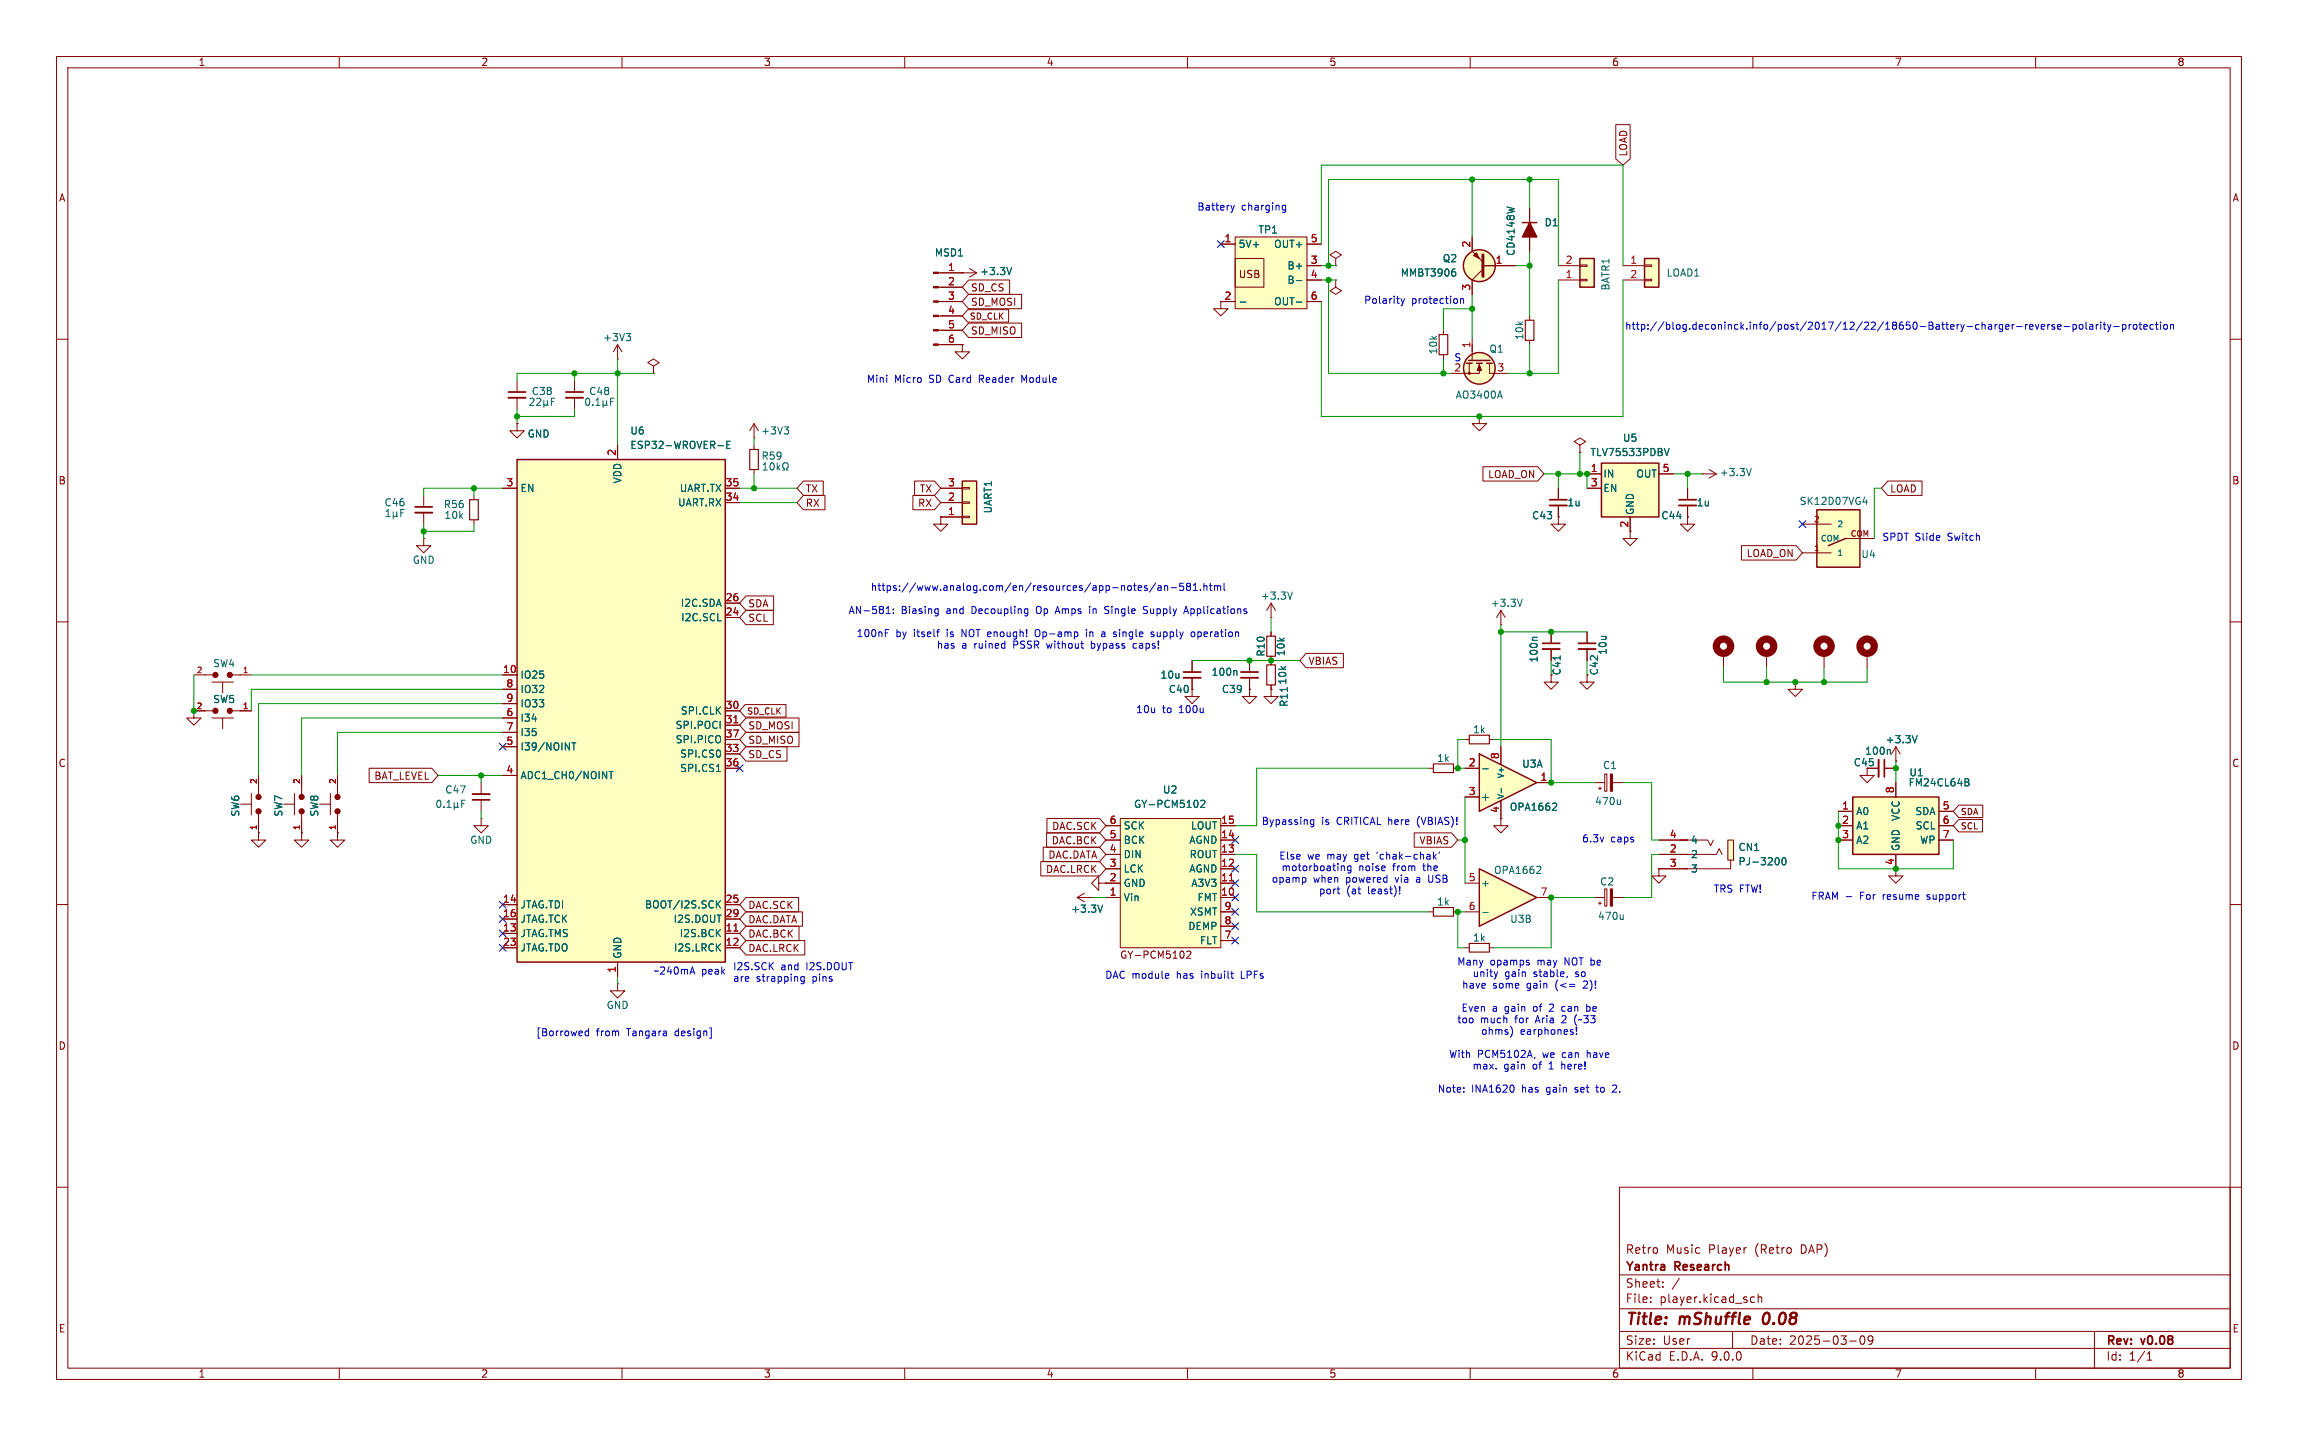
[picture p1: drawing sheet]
<svg xmlns="http://www.w3.org/2000/svg" width="406mm" height="254mm" viewBox="0 0 406 254" stroke-linecap="round" stroke-linejoin="round" font-family="sans-serif">
<defs><g id="words">
<g font-size="2.8" fill="#840000">
<text x="287.4" y="234.9">Title:</text>
<text x="297.1" y="234.9">mShuffle</text>
<text x="312.6" y="234.9">0.08</text>
</g>
<g font-size="2.1" fill="#840000">
<text x="287.4" y="222">Retro</text>
<text x="294.6" y="222">Music</text>
<text x="302.2" y="222">Player</text>
<text x="310.5" y="222">(Retro</text>
<text x="318.7" y="222">DAP)</text>
<text x="287.4" y="228">Sheet:</text>
<text x="287.4" y="225.2">Yantra</text>
<text x="296.3" y="225.2">Research</text>
<text x="287.4" y="230.7">File:</text>
<text x="293.5" y="230.7">player.kicad_sch</text>
<text x="287.4" y="238.1">Size:</text>
<text x="294.1" y="238.1">User</text>
<text x="309.4" y="238.1">Date:</text>
<text x="316.4" y="238.1">2025-03-09</text>
<text x="372.4" y="238.3">Rev:</text>
<text x="378.8" y="238.3">v0.08</text>
<text x="287.4" y="240.9">KiCad</text>
<text x="295.1" y="240.9">E.D.A.</text>
<text x="302.7" y="240.9">9.0.0</text>
<text x="372.4" y="240.9">Id:</text>
<text x="376.5" y="240.9">1/1</text>
</g>
<g font-size="1.8" fill="#840000">
<text x="35" y="11.9">1</text>
<text x="85" y="11.9">2</text>
<text x="135" y="11.9">3</text>
<text x="185" y="11.9">4</text>
<text x="235" y="11.9">5</text>
<text x="285" y="11.9">6</text>
<text x="335" y="11.9">7</text>
<text x="385" y="11.9">8</text>
<text x="288" y="27.8" transform="rotate(-90 288 27.8)">LOAD</text>
<text x="10.3" y="35.9">A</text>
<text x="394.7" y="35.9">A</text>
<text x="171.6" y="51.8">SD_CS</text>
<text x="216.5" y="53.1">2</text>
<text x="219" y="49.4">USB</text>
<text x="171.6" y="59.4">SD_MISO</text>
<text x="171.6" y="54.3">SD_MOSI</text>
<text x="10.3" y="85.9">B</text>
<text x="142.4" y="87.3">TX</text>
<text x="142.4" y="89.9">RX</text>
<text x="162.3" y="89.9">RX</text>
<text x="162.6" y="87.3">TX</text>
<text x="263.1" y="84.8">LOAD_ON</text>
<text x="334.2" y="87.3">LOAD</text>
<text x="394.7" y="85.9">B</text>
<text x="308.8" y="98.7">LOAD_ON</text>
<text x="132.2" y="107.6">SDA</text>
<text x="132.2" y="110.2">SCL</text>
<text x="231.3" y="117.8">VBIAS</text>
<text x="276.2" y="119.5" transform="rotate(-90 276.2 119.5)">C41</text>
<text x="132.2" y="131.8">SD_MISO</text>
<text x="132.2" y="129.2">SD_MOSI</text>
<text x="10.3" y="135.9">C</text>
<text x="132.2" y="134.3">SD_CS</text>
<text x="394.7" y="135.9">C</text>
<text x="66.1" y="138.1">BAT_LEVEL</text>
<text x="185.9" y="149.5">DAC.BCK</text>
<text x="186" y="147">DAC.SCK</text>
<text x="250.9" y="149.5">VBIAS</text>
<text x="184.9" y="154.6">DAC.LRCK</text>
<text x="185.3" y="152.1">DAC.DATA</text>
<text x="196.1" y="156">2</text>
<text x="132.2" y="161">DAC.SCK</text>
<text x="132.2" y="163.5">DAC.DATA</text>
<text x="132.2" y="166.1">DAC.BCK</text>
<text x="132.2" y="168.6">DAC.LRCK</text>
<text x="198" y="169.8">GY-PCM5102</text>
<text x="10.3" y="185.9">D</text>
<text x="394.7" y="185.9">D</text>
<text x="10.3" y="235.9">E</text>
<text x="394.7" y="235.9">E</text>
<text x="35" y="243.9">1</text>
<text x="85" y="243.9">2</text>
<text x="135" y="243.9">3</text>
<text x="185" y="243.9">4</text>
<text x="235" y="243.9">5</text>
<text x="285" y="243.9">6</text>
<text x="335" y="243.9">7</text>
<text x="385" y="243.9">8</text>
</g>
<g font-size="1.8" fill="#0000c2">
<text x="211.7" y="37.4">Battery</text>
<text x="219.5" y="37.4">charging</text>
<text x="241.1" y="54">Polarity</text>
<text x="249.6" y="54">protection</text>
<text x="287.3" y="58.5">http://blog.deconinck.info/post/2017/12/22/18650-Battery-charger-reverse-polarity-protection</text>
<text x="257.1" y="64.1">S</text>
<text x="153.2" y="67.9">Mini</text>
<text x="158.2" y="67.9">Micro</text>
<text x="164.4" y="67.9">SD Card</text>
<text x="173.6" y="67.9">Reader</text>
<text x="181.3" y="67.9">Module</text>
<text x="332.8" y="95.9">SPDT Slide</text>
<text x="344.6" y="95.9">Switch</text>
<text x="153.9" y="104.7">https://www.analog.com/en/resources/app-notes/an-581.html</text>
<text x="150" y="108.8">AN-581:</text>
<text x="151.4" y="112.9">100nF</text>
<text x="158.4" y="112.9">by</text>
<text x="159.4" y="108.8">Biasing</text>
<text x="161.7" y="112.9">itself</text>
<text x="167.5" y="108.8">and</text>
<text x="167.7" y="112.9">is</text>
<text x="170.5" y="112.9">NOT enough!</text>
<text x="172.1" y="108.8">Decoupling</text>
<text x="183.7" y="108.8">Op</text>
<text x="183.9" y="112.9">Op-amp</text>
<text x="187.4" y="108.8">Amps</text>
<text x="193.2" y="112.9">in</text>
<text x="193.5" y="108.8">in</text>
<text x="196.1" y="112.9">a</text>
<text x="196.4" y="108.8">Single</text>
<text x="198.4" y="112.9">single</text>
<text x="203.5" y="108.8">Supply</text>
<text x="205.3" y="112.9">supply</text>
<text x="210.9" y="108.8">Applications</text>
<text x="212.5" y="112.9">operation</text>
<text x="165.6" y="114.9">has</text>
<text x="170.1" y="114.9">a</text>
<text x="172.4" y="114.9">ruined</text>
<text x="179.5" y="114.9">PSSR</text>
<text x="185.6" y="114.9">without</text>
<text x="193.6" y="114.9">bypass</text>
<text x="201.3" y="114.9">caps!</text>
<text x="200.8" y="126.3">10u</text>
<text x="205.6" y="126.3">to</text>
<text x="208.6" y="126.3">100u</text>
<text x="223" y="146.1">Bypassing</text>
<text x="233.7" y="146.1">is</text>
<text x="236.5" y="146.1">CRITICAL here</text>
<text x="251.1" y="146.1">(VBIAS)!</text>
<text x="279.7" y="149.2">6.3v</text>
<text x="284.9" y="149.2">caps</text>
<text x="226.1" y="152.3">Else</text>
<text x="226.5" y="154.3">motorboating</text>
<text x="231.2" y="152.3">we</text>
<text x="234.8" y="152.3">may</text>
<text x="239.8" y="152.3">get</text>
<text x="240.3" y="154.3">noise</text>
<text x="243.9" y="152.3">'chak-chak'</text>
<text x="246.5" y="154.3">from</text>
<text x="252" y="154.3">the</text>
<text x="224.8" y="156.3">opamp</text>
<text x="232.3" y="156.3">when</text>
<text x="233.1" y="158.4">port</text>
<text x="238.1" y="158.4">(at</text>
<text x="238.2" y="156.3">powered</text>
<text x="242" y="158.4">least)!</text>
<text x="247.1" y="156.3">via</text>
<text x="251" y="156.3">a</text>
<text x="253.3" y="156.3">USB</text>
<text x="303" y="158.1">TRS FTW!</text>
<text x="320.2" y="159.4">FRAM -</text>
<text x="329.1" y="159.4">For</text>
<text x="333.2" y="159.4">resume</text>
<text x="341.3" y="159.4">support</text>
<text x="115.6" y="172.5">~240mA</text>
<text x="124.1" y="172.5">peak</text>
<text x="129.5" y="171.7">I2S.SCK</text>
<text x="129.5" y="173.7">are</text>
<text x="133.7" y="173.7">strapping</text>
<text x="138.1" y="171.7">and</text>
<text x="142.7" y="171.7">I2S.DOUT</text>
<text x="143.8" y="173.7">pins</text>
<text x="195.4" y="173.3">DAC module</text>
<text x="208.2" y="173.3">has</text>
<text x="212.7" y="173.3">inbuilt</text>
<text x="219.9" y="173.3">LPFs</text>
<text x="257.6" y="171">Many</text>
<text x="260.3" y="173">unity</text>
<text x="263.5" y="171">opamps</text>
<text x="266.1" y="173">gain</text>
<text x="271.3" y="173">stable,</text>
<text x="272" y="171">may</text>
<text x="277" y="171">NOT be</text>
<text x="278.9" y="173">so</text>
<text x="258.4" y="179.2">Even</text>
<text x="258.5" y="175.1">have</text>
<text x="263.9" y="179.2">a</text>
<text x="264" y="175.1">some</text>
<text x="266.2" y="179.2">gain</text>
<text x="270.1" y="175.1">gain</text>
<text x="271.4" y="179.2">of</text>
<text x="274.5" y="179.2">2</text>
<text x="275.3" y="175.1">(&lt;=</text>
<text x="276.9" y="179.2">can</text>
<text x="280.5" y="175.1">2)!</text>
<text x="281.4" y="179.2">be</text>
<text x="94.7" y="183.5">[Borrowed</text>
<text x="105.5" y="183.5">from</text>
<text x="111" y="183.5">Tangara</text>
<text x="119.6" y="183.5">design]</text>
<text x="257.6" y="181.2">too</text>
<text x="261.8" y="181.2">much</text>
<text x="261.8" y="183.2">ohms)</text>
<text x="268.1" y="181.2">for</text>
<text x="268.9" y="183.2">earphones!</text>
<text x="271.9" y="181.2">Aria</text>
<text x="276.7" y="181.2">2</text>
<text x="279.1" y="181.2">(~33</text>
<text x="256.2" y="187.3">With</text>
<text x="260.3" y="189.4">max.</text>
<text x="261.3" y="187.3">PCM5102A,</text>
<text x="266" y="189.4">gain</text>
<text x="271.2" y="189.4">of</text>
<text x="273" y="187.3">we</text>
<text x="274.2" y="189.4">1</text>
<text x="276.6" y="187.3">can</text>
<text x="276.6" y="189.4">here!</text>
<text x="281.1" y="187.3">have</text>
<text x="254.2" y="193.5">Note:</text>
<text x="260.2" y="193.5">INA1620</text>
<text x="269.3" y="193.5">has</text>
<text x="273.8" y="193.5">gain</text>
<text x="279" y="193.5">set</text>
<text x="283" y="193.5">to</text>
<text x="286.1" y="193.5">2.</text>
</g>
<g font-size="1.8" fill="#006464">
<text x="222.5" y="41.5">TP1</text>
<text x="273.1" y="40.2">D1</text>
<text x="165.2" y="45.6">MSD1</text>
<text x="218.9" y="44">5V+</text>
<text x="225.2" y="44">OUT+</text>
<text x="227.6" y="47.9">B+</text>
<text x="255.1" y="46.6">Q2</text>
<text x="268.1" y="45.4" transform="rotate(-90 268.1 45.4)">CD4148W</text>
<text x="173.2" y="48.9">+3.3V</text>
<text x="227.6" y="50.4">B-</text>
<text x="247.6" y="49.1">MMBT3906</text>
<text x="284.8" y="51.5" transform="rotate(-90 284.8 51.5)">BATR1</text>
<text x="294.6" y="49.1">LOAD1</text>
<text x="225.2" y="54.2">OUT-</text>
<text x="106.6" y="60.6">+3V3</text>
<text x="254.4" y="62.8" transform="rotate(-90 254.4 62.8)">10k</text>
<text x="263.3" y="62.6">Q1</text>
<text x="269.6" y="60.2" transform="rotate(-90 269.6 60.2)">10k</text>
<text x="93.9" y="70.1">C38</text>
<text x="104.1" y="70.1">C48</text>
<text x="257.3" y="70.7">AO3400A</text>
<text x="93.2" y="77.6">GND</text>
<text x="111.4" y="77.1">U6</text>
<text x="134.5" y="77.1">+3V3</text>
<text x="111.4" y="79.6">ESP32-WROVER-E</text>
<text x="134.6" y="81.5">R59</text>
<text x="281.2" y="80.9">TLV75533PDBV</text>
<text x="286.9" y="78.3">U5</text>
<text x="67.9" y="89.8">C46</text>
<text x="91.9" y="87.2">EN</text>
<text x="110.1" y="85.6" transform="rotate(-90 110.1 85.6)">VDD</text>
<text x="119.8" y="89.8">UART.RX</text>
<text x="120.1" y="87.2">UART.TX</text>
<text x="277.1" y="89.8">1u</text>
<text x="283.5" y="84.7">IN</text>
<text x="283.5" y="87.2">EN</text>
<text x="289.3" y="84.7">OUT</text>
<text x="300" y="89.8">1u</text>
<text x="304" y="84.4">+3.3V</text>
<text x="318.2" y="89.5">SK12D07VG4</text>
<text x="78.4" y="90.1">R56</text>
<text x="78.5" y="92">10k</text>
<text x="175.6" y="90.9" transform="rotate(-90 175.6 90.9)">UART1</text>
<text x="270.8" y="92">C43</text>
<text x="289.2" y="91.2" transform="rotate(-90 289.2 91.2)">GND</text>
<text x="293.7" y="92">C44</text>
<text x="72.9" y="99.9">GND</text>
<text x="329.1" y="98.9">U4</text>
<text x="120.3" y="107.5">I2C.SDA</text>
<text x="222.9" y="106.3">+3.3V</text>
<text x="263.5" y="107.5">+3.3V</text>
<text x="120.4" y="110.1">I2C.SCL</text>
<text x="37.6" y="118.2">SW4</text>
<text x="214.2" y="119.7">100n</text>
<text x="223.9" y="116.2" transform="rotate(-90 223.9 116.2)">R10</text>
<text x="227.4" y="116.2" transform="rotate(-90 227.4 116.2)">10k</text>
<text x="272.1" y="117.3" transform="rotate(-90 272.1 117.3)">100n</text>
<text x="282.8" y="119.5" transform="rotate(-90 282.8 119.5)">C42</text>
<text x="284.3" y="115.9" transform="rotate(-90 284.3 115.9)">10u</text>
<text x="37.6" y="124.6">SW5</text>
<text x="91.9" y="120.2">IO25</text>
<text x="91.9" y="122.8">IO32</text>
<text x="91.9" y="125.3">IO33</text>
<text x="205.1" y="120.2">10u</text>
<text x="206.6" y="122.8">C40</text>
<text x="216" y="122.8">C39</text>
<text x="227.7" y="121.2" transform="rotate(-90 227.7 121.2)">10k</text>
<text x="227.9" y="125.1" transform="rotate(-90 227.9 125.1)">R11</text>
<text x="91.9" y="127.9">I34</text>
<text x="91.9" y="130.4">I35</text>
<text x="119.4" y="129.1">SPI.POCI</text>
<text x="119.4" y="131.7">SPI.PICO</text>
<text x="120.3" y="126.6">SPI.CLK</text>
<text x="260.4" y="129.9">1k</text>
<text x="333.4" y="131.7">+3.3V</text>
<text x="91.9" y="132.9">I39/NOINT</text>
<text x="120.2" y="134.2">SPI.CS0</text>
<text x="120.2" y="136.8">SPI.CS1</text>
<text x="254" y="135">1k</text>
<text x="269.1" y="136">U3A</text>
<text x="283.4" y="136.2">C1</text>
<text x="327.7" y="135.7">C45</text>
<text x="329.7" y="133.7">100n</text>
<text x="337.6" y="137.5">U1</text>
<text x="78.6" y="140.6">C47</text>
<text x="91.9" y="138">ADC1_CH0/NOINT</text>
<text x="200.5" y="143.1">GY-PCM5102</text>
<text x="205.6" y="140.6">U2</text>
<text x="261.8" y="141.8">+</text>
<text x="266.9" y="143.6">OPA1662</text>
<text x="282" y="142.6">470u</text>
<text x="337.4" y="139.3">FM24CL64B</text>
<text x="42.5" y="144.5" transform="rotate(-90 42.5 144.5)">SW6</text>
<text x="50.1" y="144.5" transform="rotate(-90 50.1 144.5)">SW7</text>
<text x="56.5" y="144.5" transform="rotate(-90 56.5 144.5)">SW8</text>
<text x="83.1" y="149.5">GND</text>
<text x="198.6" y="146.9">SCK</text>
<text x="198.6" y="149.5">BCK</text>
<text x="210.2" y="149.5">AGND</text>
<text x="210.5" y="146.9">LOUT</text>
<text x="299" y="149.5">4</text>
<text x="328.2" y="144.4">A0</text>
<text x="328.2" y="146.9">A1</text>
<text x="328.2" y="149.5">A2</text>
<text x="336.1" y="145.3" transform="rotate(-90 336.1 145.3)">VCC</text>
<text x="338.6" y="144.4">SDA</text>
<text x="338.7" y="146.9">SCL</text>
<text x="339.5" y="149.5">WP</text>
<text x="198.6" y="152">DIN</text>
<text x="198.6" y="154.5">LCK</text>
<text x="210.2" y="154.5">AGND</text>
<text x="210.3" y="152">ROUT</text>
<text x="264.1" y="154.8">OPA1662</text>
<text x="299" y="154.5">3</text>
<text x="299" y="152">2</text>
<text x="307.3" y="150.7">CN1</text>
<text x="307.3" y="153.3">PJ-3200</text>
<text x="336.1" y="150.6" transform="rotate(-90 336.1 150.6)">GND</text>
<text x="91.9" y="160.9">JTAG.TDI</text>
<text x="114" y="160.9">BOOT/I2S.SCK</text>
<text x="189.3" y="161.6">+3.3V</text>
<text x="198.6" y="157.1">GND</text>
<text x="198.6" y="159.6">Vin</text>
<text x="210.6" y="157.1">A3V3</text>
<text x="211.7" y="159.6">FMT</text>
<text x="254" y="160.4">1k</text>
<text x="261.8" y="157.1">+</text>
<text x="282.9" y="156.8">C2</text>
<text x="91.9" y="163.4">JTAG.TCK</text>
<text x="91.9" y="166">JTAG.TMS</text>
<text x="119" y="163.4">I2S.DOUT</text>
<text x="120.1" y="166">I2S.BCK</text>
<text x="210" y="164.7">DEMP</text>
<text x="210.4" y="162.2">XSMT</text>
<text x="212.1" y="167.2">FLT</text>
<text x="260.4" y="166.7">1k</text>
<text x="267" y="163.4">U3B</text>
<text x="282.5" y="162.9">470u</text>
<text x="91.9" y="168.5">JTAG.TDO</text>
<text x="110.1" y="169.7" transform="rotate(-90 110.1 169.7)">GND</text>
<text x="119.1" y="168.5">I2S.LRCK</text>
<text x="107.2" y="178.7">GND</text>
</g>
<g font-size="1.8" fill="#a90000">
<text x="216.5" y="42.9">1</text>
<text x="231.7" y="42.9">5</text>
<text x="231.7" y="46.7">3</text>
<text x="260.1" y="43.9" transform="rotate(-90 260.1 43.9)">2</text>
<text x="264.4" y="46.7">1</text>
<text x="276.8" y="46.7">2</text>
<text x="288.2" y="46.7">1</text>
<text x="167.6" y="48">1</text>
<text x="167.6" y="50.5">2</text>
<text x="167.6" y="53.1">3</text>
<text x="231.7" y="49.3">4</text>
<text x="231.7" y="53.1">6</text>
<text x="260.1" y="51.5" transform="rotate(-90 260.1 51.5)">3</text>
<text x="276.8" y="49.3">1</text>
<text x="288.2" y="49.3">2</text>
<text x="167.6" y="55.6">4</text>
<text x="167.6" y="58.2">5</text>
<text x="167.6" y="60.7">6</text>
<text x="257.1" y="65.8">2</text>
<text x="260.1" y="61.7" transform="rotate(-90 260.1 61.7)">1</text>
<text x="264.7" y="65.8">3</text>
<text x="109" y="80.7" transform="rotate(-90 109 80.7)">2</text>
<text x="281.2" y="83.6">1</text>
<text x="293.9" y="83.6">5</text>
<text x="89.5" y="86.1">3</text>
<text x="128.2" y="86.1">35</text>
<text x="128.2" y="88.6">34</text>
<text x="167.6" y="88.6">2</text>
<text x="167.6" y="86.1">3</text>
<text x="281.2" y="86.1">3</text>
<text x="167.6" y="91.2">1</text>
<text x="288" y="93.4" transform="rotate(-90 288 93.4)">2</text>
<text x="128.2" y="106.4">26</text>
<text x="128.2" y="109">24</text>
<text x="88.9" y="119.1">10</text>
<text x="89.5" y="121.7">8</text>
<text x="89.5" y="124.2">9</text>
<text x="128.2" y="125.5">30</text>
<text x="89.5" y="126.7">6</text>
<text x="89.5" y="129.3">7</text>
<text x="89.5" y="131.8">5</text>
<text x="128.2" y="128">31</text>
<text x="128.2" y="130.6">37</text>
<text x="89.5" y="136.9">4</text>
<text x="128.2" y="133.1">33</text>
<text x="128.2" y="135.6">36</text>
<text x="259.6" y="135.6">2</text>
<text x="265.2" y="134.4" transform="rotate(-90 265.2 134.4)">8</text>
<text x="259.6" y="140.7">3</text>
<text x="265.2" y="143.9" transform="rotate(-90 265.2 143.9)">4</text>
<text x="272.3" y="138.2">1</text>
<text x="325.7" y="143.3">1</text>
<text x="335" y="140.4" transform="rotate(-90 335 140.4)">8</text>
<text x="343.5" y="143.3">5</text>
<text x="196.1" y="145.8">6</text>
<text x="196.1" y="148.3">5</text>
<text x="215.9" y="145.8">15</text>
<text x="215.9" y="148.3">14</text>
<text x="295.2" y="148.3">4</text>
<text x="325.7" y="145.8">2</text>
<text x="325.7" y="148.3">3</text>
<text x="343.5" y="145.8">6</text>
<text x="343.5" y="148.3">7</text>
<text x="196.1" y="150.9">4</text>
<text x="196.1" y="153.4">3</text>
<text x="215.9" y="150.9">13</text>
<text x="215.9" y="153.4">12</text>
<text x="215.9" y="156">11</text>
<text x="259.6" y="156">5</text>
<text x="295.2" y="153.4">3</text>
<text x="295.2" y="150.9">2</text>
<text x="335" y="153.1" transform="rotate(-90 335 153.1)">4</text>
<text x="88.9" y="159.8">14</text>
<text x="128.2" y="159.8">25</text>
<text x="196.1" y="158.5">1</text>
<text x="215.9" y="158.5">10</text>
<text x="216.5" y="161">9</text>
<text x="259.6" y="161">6</text>
<text x="272.3" y="158.5">7</text>
<text x="88.9" y="162.3">16</text>
<text x="88.9" y="164.8">13</text>
<text x="88.9" y="167.4">23</text>
<text x="128.2" y="162.3">29</text>
<text x="128.2" y="164.8">11</text>
<text x="128.2" y="167.4">12</text>
<text x="216.5" y="163.6">8</text>
<text x="216.5" y="166.1">7</text>
<text x="109" y="172.2" transform="rotate(-90 109 172.2)">1</text>
</g>
<g font-size="1.5" fill="#840000">
<text x="171.4" y="56.7">SD_CLK</text>
<text x="132" y="126.6">SD_CLK</text>
<text x="346.7" y="144.4">SDA</text>
<text x="346.7" y="146.9">SCL</text>
</g>
<g font-size="1.4" fill="#a90000">
<text x="320.7" y="92.5">2</text>
<text x="327.2" y="95">COM</text>
<text x="320.7" y="97.5">1</text>
<text x="34.7" y="119.1">2</text>
<text x="42.8" y="119.1">1</text>
<text x="42.8" y="125.5">1</text>
<text x="45.5" y="138.8" transform="rotate(-90 45.5 138.8)">2</text>
<text x="53.1" y="138.8" transform="rotate(-90 53.1 138.8)">2</text>
<text x="59.4" y="138.8" transform="rotate(-90 59.4 138.8)">2</text>
<text x="45.5" y="146.9" transform="rotate(-90 45.5 146.9)">1</text>
<text x="53.1" y="146.9" transform="rotate(-90 53.1 146.9)">1</text>
<text x="59.4" y="146.9" transform="rotate(-90 59.4 146.9)">1</text>
</g>
<g font-size="1.4" fill="#006464">
<text x="321.9" y="96">COM</text>
<text x="324.9" y="93.4">2</text>
<text x="324.9" y="98.5">1</text>
<text x="266.2" y="137.8" transform="rotate(-90 266.2 137.8)">V+</text>
<text x="266.2" y="141.4" transform="rotate(-90 266.2 141.4)">V-</text>
</g>
<text font-size="1.4" fill="#840000" x="34.7" y="125.5">2</text>
</g></defs>
<g fill="none" stroke="#840000" stroke-width=".18">
<path d="M10 10h386.4v234h-386.4zM12 12h382.4v230h-382.4zM60 10v2M110 10v2M160 10v2M210 10v2M260 10v2M310 10v2M360 10v2M10 60h2M394.4 60h2M10 110h2"/>
<path d="M394.4 110h2M10 160h2M394.4 160h2M10 210h2M286.4 210h108v32h-108zM394.4 210h2M286.4 238.5h108M286.4 235.5h108M286.4 231.5h108M286.4 225.5h108M291.9 230.2v.2M291.9 229.5v.1"/>
<path d="M294.1 227.5v.2M294.1 226.8v.1M297 226.1l-1.3 1.9M306.4 235.5v3M309.6 230.1l.3 .3 .4-.1M310.3 229.5l-.4-.1-.3 .3M310.9 229.5l.2-.1 .4 .1 .1 .9M310.9 228.9v1.5M327.1 237.2h1.2M329.1 236.4l.2-.1a.81 .81 0 0 1 .6 .6 .81 .81 0 0 1-.3 .8l-.2 .1a.81 .81 0 0 1-.3-1.4zM331.2 236.9l-.3 .3h-.3l-.2-.3 .1-.5 .4-.1 .2 .1a.99 .99 0 0 1-.3 1.4h-.3M370.4 235.5v6.5"/>
<path d="M379.7 239.5l.4-.4v1.5M60 242v2M110 242v2M160 242v2M210 242v2M260 242v2M310 242v2M360 242v2M379.7 240.6h.9"/>
</g>
<path d="M311.9 232.6a1.52 1.52 0 0 0 0 1.5" fill="none" stroke="#840000" stroke-width=".4"/>
<path d="M290.8 45.7h2.6v5.1h-2.6z" fill="#ffffc2"/>
<path d="M290.8 45.7h2.6v5.1h-2.6z" fill="none" stroke="#840000" stroke-width=".25"/>
<g fill="none" stroke="#840000" stroke-width=".18">
<path d="M287 47h3.8M287 49.5h3.8M290.8 46.9h1.3v.2h-1.3zM290.8 49.4h1.3v.3h-1.3zM210.8 116.8v2.1M210.8 119.9v2M221 116.8v2.1M221 119.9v2M274.3 119.4v1.3h1.3l-1.3 1.2-1.3-1.2h1.3M210.8 121.9v1.3h1.3l-1.3 1.3-1.3-1.3h1.3M210.8 121.9h.1M221 121.9v1.3h1.2l-1.2 1.3-1.3-1.3h1.3"/>
<path d="M221 121.9h.1M194.3 156.2v-1.3l-1.3 1.3 1.3 1.3v-1.3h1.3M281.9 158.8h1.9M282.7 159.8h.5M283 159.5v.5M283.8 157.2h.4v3.1h-.4zM285.2 158.8h1.8M252.7 161.3h.8M257 161.3h.8"/>
</g>
<path d="M253.5 160.5h3.5v1.6h-3.5z" fill="none" stroke="#840000" stroke-width=".2"/>
<path d="M209.3 118.9h3M219.5 118.9h3" fill="none" stroke="#840000" stroke-width=".3"/>
<path d="M209.3 119.9h3M219.5 119.9h3" fill="none" stroke="#840000" stroke-width=".33"/>
<path d="M284.8 157.2h.4v3.1h-.4z" fill="#840000" stroke="#840000" stroke-width=".18"/>
<path d="M218.6 118.6l.1 .2v.7M287.1 161.8v.8M287.1 162.5l-.2 .1" fill="none" stroke="#006464" stroke-width=".18"/>
<path d="M198.1 144.8h17.8v22.8h-17.8z" fill="#ffffc2"/>
<g fill="none" stroke="#840000" stroke-width=".18">
<path d="M74.9 87.6v2.1M74.9 90.7v2M83.8 87.6v.8M83.8 91.9v.8M45.7 137.2v3.3M53.3 137.2v3.3M59.7 137.2v3.3M85.1 138.4v2.1M42.5 142.2h1.9M44.4 140.3v3.8M45.7 147.3v1.3h1.3l-1.3 1.3-1.3-1.3h1.3M45.7 147.3h.1"/>
<path d="M45.7 144v3.3M50.2 142.2h1.9M52.1 140.3v3.8M53.3 147.3v1.3h1.3l-1.3 1.3-1.2-1.3h1.2M53.3 147.3h.1M53.3 144v3.3M56.5 142.2h1.9M58.4 140.3v3.8M59.7 147.3v1.3h1.3l-1.3 1.3-1.3-1.3h1.3M59.7 147.3h.1M59.7 144v3.3M85.1 144.8v1.3h1.3l-1.3 1.2-1.3-1.2h1.3"/>
<path d="M85.1 144.8h.1M85.1 141.5v2M195.6 146.1h2.5M195.6 148.6h2.5M195.6 151.1h2.5M195.6 153.7h2.5M195.6 156.2h2.5M195.6 158.8h2.5M198.1 144.8h17.8v22.8h-17.8zM215.9 146.1h2.5M215.9 148.6h2.5M215.9 151.1h2.5"/>
<path d="M215.9 153.7h2.5M215.9 156.2h2.5M215.9 158.8h2.5M209.9 168.3l.5-.1 .2 .4-.8 .9h.8M215.9 161.3h2.5M215.9 163.8h2.5M215.9 166.4h2.5M259.1 167.6h.7M263.4 167.6h.8"/>
</g>
<path d="M217.4 155.8h.7" fill="none" stroke="#a90000" stroke-width=".18"/>
<g fill="none" stroke="#006464" stroke-width=".18">
<path d="M68.3 91.4h.7M68.5 90.3l-.2 .2M68.6 90.1v1.3M69.5 91.2l.2 .2h.3l.2-.2M69.5 90.5v1.3M70.2 91.2l.1 .2M70.2 90.5v.7M70.9 90.7h.4M70.9 90.1v1.3M77.4 141.7l.1-.2a.68 .68 0 0 1 .5 .7 .68 .68 0 0 1-.5 .6l-.1-.1-.2-.4zM78.5 142.7v.1M79.1 142.8h.7"/>
<path d="M79.1 141.9l.3-.4v1.3M80.3 142.6l.2 .2h.2l.2-.2M80.3 142v1.2M80.9 142.6l.2 .2M80.9 142v.6M81.7 142.2h.4M82.3 141.5h-.6v1.3M212.4 141.7l.4-.2 .3 .4-.8 .9h.8"/>
</g>
<g fill="#840000" stroke="#840000" stroke-width=".18">
<circle cx="53.3" cy="143.5" r=".46"/>
<circle cx="53.3" cy="141" r=".46"/>
<circle cx="45.7" cy="143.5" r=".46"/>
<circle cx="45.7" cy="141" r=".46"/>
<circle cx="59.7" cy="143.5" r=".46"/>
<circle cx="59.7" cy="141" r=".46"/>
</g>
<path d="M83.1 88.4h1.5v3.5h-1.5zM259.8 166.9h3.6v1.5h-3.6z" fill="none" stroke="#840000" stroke-width=".2"/>
<path d="M73.4 89.7h3.1M83.6 141.5h3" fill="none" stroke="#840000" stroke-width=".3"/>
<path d="M73.4 90.7h3.1M83.6 140.5h3" fill="none" stroke="#840000" stroke-width=".33"/>
<path d="M91.4 81.3h36.9v88.9h-36.9z" fill="#ffffc2"/>
<path d="M91.4 81.3h36.9v88.9h-36.9z" fill="none" stroke="#840000" stroke-width=".25"/>
<g fill="none" stroke="#840000" stroke-width=".18">
<path d="M91.4 74.9v1.3h1.3l-1.3 1.3-1.2-1.3h1.2M91.4 74.9h.1M91.4 67.3v2M91.4 70.4v2M101.6 67.3v2M101.6 70.4v2M109.2 63.5h.1M109.2 61v2.5M109.2 78.7v2.6M109.2 61l-.7 1.2M109.2 61l.8 1.2M115.6 64.8l1-.7-1-.6-1 .6 1 .7v1.2"/>
<path d="M115.6 66h.1M133.3 77.5h.1M133.3 74.9l-.7 1.3M133.3 74.9l.8 1.3M133.3 74.9v2.6M133.3 78.7v.8M279.4 78.7l1-.6-1-.6-1 .6 1 .6v1.3M74.9 95.3v1.2h1.3l-1.3 1.3-1.2-1.3h1.2M74.9 95.3h.1M88.9 86.4h2.5M128.3 86.4h2.5M128.3 88.9h2.5"/>
<path d="M133.3 83.1v.7M279.4 80h.1M288.3 94v1.3h1.3l-1.3 1.2-1.3-1.2h1.3M298.4 91.4v1.3h1.3l-1.3 1.3-1.2-1.3h1.2M298.4 91.4h.1M34.3 119.4h3.3M41.1 119.4h3.3M88.9 119.4h2.5M128.3 106.7h2.5M128.3 109.2h2.5M224.8 116.8v.8M265.4 110.5h.1"/>
<path d="M265.4 108l-.7 1.2M265.4 108l.8 1.2M265.4 108v2.5M37.5 127h3.8M37.5 120.7h3.8M37.6 125.7h-3.3v1.3h1.3l-1.3 1.3-1.3-1.3h1.3M39.4 120.7v1.9M39.4 127v1.9M41.1 125.7h3.3M88.9 121.9h2.5M88.9 124.5h2.5M88.9 127h2.5"/>
<path d="M88.9 129.5h2.5M88.9 132.1h2.5M88.9 137.2h2.5M128.3 125.7h2.5M128.3 128.3h2.5M128.3 130.8h2.5M128.3 133.4h2.5M128.3 135.9h2.5M224.8 121.9v1.3h1.3l-1.3 1.3-1.3-1.3h1.3M224.8 121.9h.1M224.8 121.2v.7M252.7 135.9h.8"/>
<path d="M257 135.9h.8M88.9 160h2.5M88.9 162.6h2.5M88.9 165.1h2.5M88.9 167.6h2.5M109.2 174v1.3h1.3l-1.3 1.2-1.3-1.2h1.3M109.2 174h.1M109.2 170.2v2.5M128.3 160h2.5M128.3 162.6h2.5M128.3 165.1h2.5M128.3 167.6h2.5"/>
</g>
<g fill="none" stroke="#006464" stroke-width=".18">
<path d="M110.7 59h.8l-.4 .5M111.3 59.5l.2 .2v.3l-.2 .3M94.4 70.7v.3l-.8 .7h.8M95.6 70.7v.3l-.7 .7h.7M96.2 71.5l.2 .2h.2l.2-.2M96.2 70.9v1.2M96.8 71.5l.2 .2M96.8 70.9v.6M97.5 71h.4M98.1 70.4h-.6v1.3M103.6 70.7v.5l.1 .4 .2 .1 .3-.2v-.8M104.8 71.6v.1"/>
<path d="M105.4 71.7h.7M105.6 70.6l-.2 .2M105.7 70.4v1.3M106.6 71.5l.2 .2h.3l.2-.2M106.6 70.9v1.2M107.3 71.5l.1 .2M107.3 70.9v.6M108 71h.4M108.6 70.4h-.6v1.3M127 78.8h.9M128.5 78.7h.5M129.1 78h-.6v1.3h.6"/>
<path d="M138.7 75.5h.8l-.5 .5M139.2 76l.3 .2v.3l-.3 .3M135 83.1h.7M135.2 82l-.2 .2M135.3 81.9v1.2M136.2 82.1v.5l.1 .4 .2 .1 .3-.2v-.8M137.5 81.9v1.2M137.6 82.6l.3 .5M137.9 82.3l-.4 .5M138.4 83.1h.3v-.2a.54 .54 0 0 1-.2-.8 .54 .54 0 0 1 .7-.2 .58 .58 0 0 1-.1 1v.2h.3M269.2 106l-.4 1.3M101.1 131.4h.7"/>
<path d="M101.5 131.4v1.3M107.7 136.5h.7M108.1 136.5v1.2M126.7 136.5h.7M227.7 121.6v.7M126.9 159.9l.5 .7M127.4 159.3l-.7 .8"/>
</g>
<path d="M129.8 127.9h.7M129.8 164.7h.7" fill="none" stroke="#a90000" stroke-width=".18"/>
<path d="M132.6 79.5h1.5v3.6h-1.5zM224 117.6h1.6v3.6h-1.6zM253.5 135.1h3.5v1.6h-3.5z" fill="none" stroke="#840000" stroke-width=".2"/>
<g fill="#840000" stroke="#840000" stroke-width=".18">
<circle cx="40.6" cy="125.7" r=".46"/>
<circle cx="38.1" cy="125.7" r=".46"/>
<circle cx="40.6" cy="119.4" r=".46"/>
<circle cx="38.1" cy="119.4" r=".46"/>
</g>
<path d="M89.9 69.3h3.1M100.1 69.3h3" fill="none" stroke="#840000" stroke-width=".3"/>
<path d="M89.9 70.4h3.1M100.1 70.4h3" fill="none" stroke="#840000" stroke-width=".33"/>
<path d="M283.2 81.9h10.2v9.5h-10.2z" fill="#ffffc2"/>
<path d="M283.2 81.9h10.2v9.5h-10.2z" fill="none" stroke="#840000" stroke-width=".25"/>
<path d="M170.2 61v1.2h1.2l-1.2 1.3-1.3-1.3h1.3M170.2 61h.1M166.4 91.4v1.3h1.2l-1.2 1.3-1.3-1.3h1.3M166.4 91.4h.1M280.7 83.8h2.5M280.7 86.4h2.5M288.3 91.4v2.6M293.4 83.8h2.5" fill="none" stroke="#840000" stroke-width=".18"/>
<path d="M294.3 79.3l.5 1.3 .4-1.3" fill="none" stroke="#006464" stroke-width=".18"/>
<path d="M170.2 85.1h2.5v7.6h-2.5z" fill="#ffffc2"/>
<path d="M170.2 85.1h2.5v7.6h-2.5z" fill="none" stroke="#840000" stroke-width=".25"/>
<g fill="none" stroke="#840000" stroke-width=".18">
<path d="M215.9 53.3v1.3h1.3l-1.3 1.3-1.3-1.3h1.3M166.4 91.4h3.8M166.4 88.9h3.8M166.4 86.4h3.8M170.2 91.3h1.2v.3h-1.2zM170.2 88.8h1.2v.2h-1.2zM170.2 86.2h1.2v.3h-1.2zM275.6 91.4v1.3h1.3l-1.3 1.3-1.3-1.3h1.3M275.6 91.4h.1M275.6 86.4v2M275.6 89.4v2M224.8 109.2h.1"/>
<path d="M224.8 106.7v2.5M224.8 111.8v.7M224.8 116.1v.7M224.8 106.7l-.8 1.3M224.8 106.7l.8 1.3"/>
</g>
<path d="M224 112.5h1.6v3.6h-1.6z" fill="none" stroke="#840000" stroke-width=".2"/>
<path d="M228.6 104.7l-.5 1.3" fill="none" stroke="#006464" stroke-width=".18"/>
<path d="M274.1 88.4h3" fill="none" stroke="#840000" stroke-width=".3"/>
<path d="M274.1 89.4h3" fill="none" stroke="#840000" stroke-width=".33"/>
<path d="M218.4 41.9h12.7v12.7h-12.7z" fill="#ffffc2"/>
<g fill="none" stroke="#840000" stroke-width=".18">
<path d="M166 53.3h4.2M166 48.3h6.7M166 50.8h4.2M166 55.9h4.2M166 58.4h4.2M170.2 48.3h.1M171.4 47.5l1.3 .8M172.7 48.3l-1.3 .7M215.9 43.2h2.5M215.9 53.3h2.5M218.4 45.7h5.1v5.1h-5.1zM218.4 41.9h12.7v12.7h-12.7z"/>
<path d="M231.1 43.2h2.6M231.1 53.3h2.6M231.1 47h2.6M231.1 49.5h2.6M166 61h4.2"/>
</g>
<path d="M178.9 47.3l-.4 1.3M219.4 53.4h.9M229.3 53.4h.9M229.3 49.6h.9" fill="none" stroke="#006464" stroke-width=".18"/>
<g fill="#840000" stroke="#840000" stroke-width=".18">
<path d="M165.1 48.1h.9v.3h-.9z"/>
<path d="M165.1 50.7h.9v.2h-.9z"/>
<path d="M165.1 53.2h.9v.3h-.9z"/>
<path d="M165.1 55.8h.9v.2h-.9z"/>
<path d="M165.1 58.3h.9v.2h-.9z"/>
<path d="M165.1 60.8h.9v.3h-.9z"/>
</g>
<path d="M321.3 90.2h7.6v10.1h-7.6z" fill="#ffffc2"/>
<path d="M321.3 90.2h7.6v10.1h-7.6zM326.4 95.3l-3.1 1.2" fill="none" stroke="#840000" stroke-width=".25"/>
<g fill="none" stroke="#840000" stroke-width=".18">
<path d="M298.4 86.4v2M298.4 89.4v2M301 83.8h.1M301 83.8h2.5M302.3 83.1l1.2 .7M303.5 83.8l-1.2 .8M318.8 97.8h5M318.8 92.7h5M326.4 95.3h5.1M304.8 115.6v2.5M281.9 138.4h1.9M282.7 139.4h.5"/>
<path d="M283 139.2v.5M283.8 136.9h.4v3.1h-.4zM285.2 138.4h1.8"/>
</g>
<path d="M309.7 82.9l-.4 1.2M329.5 88.8h.8M330.1 88.4v.8M286.6 141.5v.8M286.6 142.2l-.2 .1" fill="none" stroke="#006464" stroke-width=".18"/>
<path d="M284.8 136.9h.4v3.1h-.4z" fill="#840000" stroke="#840000" stroke-width=".18"/>
<circle cx="304.8" cy="114.3" r="1.27" fill="none" stroke="#840000" stroke-width="1.3"/>
<path d="M296.9 88.4h3.1" fill="none" stroke="#840000" stroke-width=".3"/>
<path d="M296.9 89.4h3.1" fill="none" stroke="#840000" stroke-width=".33"/>
<path d="M261.6 153.7l10.2 5.1-10.2 5z" fill="#ffffc2"/>
<path d="M261.6 153.7l10.2 5.1-10.2 5z" fill="none" stroke="#840000" stroke-width=".25"/>
<path d="M274.3 111.8v2M274.3 114.8v2M190.5 158.8h2.5M190.5 158.8l1.3 .7M191.8 158l-1.3 .8M193 158.8h.1M259.1 156.2h2.5M271.8 158.8h2.5M259.1 161.3h2.5" fill="none" stroke="#840000" stroke-width=".18"/>
<path d="M271.9 112.7h-.7l-.2 .2M275.9 116v.7M272.3 153.2l.2 .3-.1 .3-.7 .7h.8M195 160.1l-.4 1.3M262.2 161.4h1" fill="none" stroke="#006464" stroke-width=".18"/>
<path d="M272.8 113.8h3" fill="none" stroke="#840000" stroke-width=".3"/>
<path d="M272.8 114.8h3" fill="none" stroke="#840000" stroke-width=".33"/>
<path d="M305.6 148.6h1v3.6h-1z" fill="#ffffc2"/>
<g fill="none" stroke="#840000" stroke-width=".18">
<path d="M280.7 119.4v1.3h1.2l-1.2 1.2-1.3-1.2h1.3M280.7 119.4h.1M280.7 111.8v2M280.7 114.8v2M259.1 130.8h.7M263.4 130.8h.8M265.4 144.8v1.3h1.3l-1.3 1.2-1.2-1.2h1.2M265.4 144.8h.1M293.4 151.1h10.1l.5-1 .6 1M293.4 153.7v1.2h1.2l-1.2 1.3-1.3-1.3h1.3M293.4 153.7h.1M293.4 153.7h5"/>
<path d="M293.4 148.6h5M297.2 148.6h4.8l.5 1 .5-1M305.6 148.6h1v3.6h-1zM306.1 152.2v1.5h-7.9M335.3 153.7v1.2h1.2l-1.2 1.3-1.3-1.3h1.3"/>
</g>
<path d="M314.5 151.8l.1 .4-.1 .7M315.3 151.8l.1-.1a.68 .68 0 0 1 .5 .6 .68 .68 0 0 1-.5 .7l-.1-.1-.2-.4z" fill="none" stroke="#006464" stroke-width=".18"/>
<path d="M279.1 113.8h3.1" fill="none" stroke="#840000" stroke-width=".3"/>
<path d="M279.1 114.8h3.1" fill="none" stroke="#840000" stroke-width=".33"/>
<path d="M259.8 130h3.6v1.6h-3.6z" fill="none" stroke="#840000" stroke-width=".2"/>
<path d="M261.6 133.4l10.2 5-10.2 5.1z" fill="#ffffc2"/>
<path d="M269.2 39.4h2.6M261.6 133.4l10.2 5-10.2 5.1z" fill="none" stroke="#840000" stroke-width=".25"/>
<path d="M270.5 36.8v7.7M312.4 115.6v2.5M259.1 135.9h2.5M265.4 132.1v3.2M271.8 138.4h2.5M317.5 120.7v1.2h1.3l-1.3 1.3-1.3-1.3h1.3M317.5 120.7h.1M259.1 141h2.5M265.4 141.6v3.2" fill="none" stroke="#840000" stroke-width=".18"/>
<path d="M266.5 36.6l1.3 .3M262.2 136h1M265.5 139.4v.8M275.1 142.1l.2 .2-.1 .3-.7 .7h.8" fill="none" stroke="#006464" stroke-width=".18"/>
<circle cx="312.4" cy="114.3" r="1.27" fill="none" stroke="#840000" stroke-width="1.3"/>
<path d="M270.5 39.4l1.3 2.5h-2.6z" fill="#840000" stroke="#840000" stroke-width=".25"/>
<path d="M279.4 45.7h2.5v5.1h-2.5z" fill="#ffffc2"/>
<g fill="none" stroke="#840000" stroke-width=".25">
<path d="M279.4 45.7h2.5v5.1h-2.5zM259.3 64.3h1M259.7 63.8h3.8M261.1 64.3h1M262.9 64.3h1"/>
<circle cx="261.6" cy="47" r="2.82"/>
<circle cx="261.6" cy="65.2" r="2.79"/>
</g>
<g fill="none" stroke="#840000" stroke-width=".18">
<path d="M236.2 49.5v1.3l1 .6-1 .7-1-.7 1-.6M236.2 49.5h.1M236.2 45.7l1-.6-1-.6-1 .6 1 .6v1.3M236.2 47h.1M255.3 58.4v.8M260.3 41.9v2.6l2 1.9M260.3 59.7v4.1M262.3 47h5.7M262.3 47.6l-2 1.9v2.6M270.5 55.9v.7M275.6 49.5h3.8M275.6 47h3.8"/>
<path d="M279.4 49.4h1.3v.3h-1.3zM279.4 46.9h1.3v.2h-1.3zM255.3 62.7v.8M259.8 64.3v1.7M261.6 73.7v1.2h1.3l-1.3 1.3-1.3-1.3h1.3M261.6 73.7h.1M261.6 64.3v1.7h-5.1M263.4 64.3v1.7h3.3M270.5 60.2v.8M322.6 115.6v2.5M330.2 115.6v2.5M332.2 135.9h-2v1.3h1.3l-1.3 1.2-1.3-1.2h1.3"/>
<path d="M333.2 135.9h2.1M335.3 134.6h.1M335.3 132.1l-.8 1.3M335.3 132.1l.7 1.3M335.3 132.1v2.5"/>
</g>
<g fill="#ffffc2" stroke="#ffffc2" stroke-width=".18">
<circle cx="261.6" cy="47" r="2.82"/>
<circle cx="261.6" cy="65.2" r="2.79"/>
</g>
<path d="M262.3 45.1v3.8" fill="none" stroke="#840000" stroke-width=".51"/>
<g fill="#840000" stroke="#840000" stroke-width=".18">
<path d="M260.6 45.2l.5-.5 .5 1z"/>
<path d="M261.6 64.5l.4 1h-.8z"/>
<circle cx="259.8" cy="66" r=".18"/>
</g>
<path d="M257.1 47.6h.2M257.2 48.1l.3 .2v.3l-.3 .2M265.2 69.2l.5 1.2M334.1 132.6l.2 .2v.6M339 130.1l-.4 1.3" fill="none" stroke="#006464" stroke-width=".18"/>
<path d="M333.2 134.4v3" fill="none" stroke="#840000" stroke-width=".3"/>
<path d="M332.2 134.4v3" fill="none" stroke="#840000" stroke-width=".33"/>
<path d="M254.5 59.2h1.5v3.5h-1.5zM269.7 56.6h1.6v3.6h-1.6z" fill="none" stroke="#840000" stroke-width=".2"/>
<g fill="none" stroke="#840000" stroke-width="1.3">
<circle cx="322.6" cy="114.3" r="1.27"/>
<circle cx="330.2" cy="114.3" r="1.27"/>
</g>
<path d="M327.7 141h15.2v10.1h-15.2z" fill="#ffffc2"/>
<path d="M327.7 141h15.2v10.1h-15.2z" fill="none" stroke="#840000" stroke-width=".25"/>
<g fill="none" stroke="#840000" stroke-width=".18">
<path d="M270.5 36.8v2.6M285.7 22h2.6v6.1l-1.3 1.1-1.3-1.1zM166.4 48.3h3.8M166.4 50.8h3.8M166.4 53.3h3.8M166.4 55.9h3.8M166.4 58.4h3.8M170.2 48.3h.1M171.1 54.8h7.3v2.2h-7.3l-.9-1.1zM171.3 49.5h7.3v2.6h-7.3l-1.1-1.3zM171.3 57.1h9.4v2.6h-9.4l-1.1-1.3zM171.3 52.1h9.4v2.5h-9.4l-1.1-1.3z"/>
<path d="M215.9 53.3h2.5M215.9 43.2h2.5M231.1 47h2.6M231.1 53.3h2.6M231.1 43.2h2.6M231.1 49.5h2.6M260.3 41.9v2.6M260.3 49.5v2.6M262.3 47h5.7M270.5 41.9v2.6M91.4 74.9h.1M109.2 78.7v2.6"/>
<path d="M166.4 61h3.8M170.2 61h.1M88.9 86.4h2.5M128.3 86.4h2.5M128.3 88.9h2.5M142.1 85.1h3.5v2.5h-3.5l-1.1-1.2zM142.1 87.6h3.8v2.6h-3.8l-1.1-1.3zM161.4 87.6h3.9l1.1 1.3-1.1 1.3h-3.9zM161.7 85.1h3.6l1.1 1.3-1.1 1.2h-3.6zM166.4 91.4h.1M166.4 86.4h3.8M166.4 91.4h3.8"/>
<path d="M166.4 88.9h3.8M262.3 82.5h9.6l1.1 1.3-1.1 1.3h-9.6zM275.6 91.4h.1M275.6 86.4v2M275.6 89.4v2M279.4 80h.1M280.7 83.8h2.5M280.7 86.4h2.5M288.3 91.4v2.6M293.4 83.8h2.5M298.4 91.4h.1M298.4 86.4v2"/>
<path d="M298.4 89.4v2M308 96.5h9.7l1.1 1.3-1.1 1.3h-9.7zM333.9 85.1h6v2.5h-6l-1.2-1.2zM88.9 119.4h2.5M128.3 106.7h2.5M128.3 109.2h2.5M131.9 107.9h4.9v2.6h-4.9l-1.1-1.3zM131.9 105.4h4.9v2.6h-4.9l-1.1-1.3zM210.8 116.8v2.1M210.8 119.9v2M221 116.8v2.1M221 119.9v2"/>
<path d="M224.8 111.8v.7M224.8 116.1v1.5M231 115.6h6.6v2.5h-6.6l-1.1-1.3zM274.3 111.8v2M274.3 114.8v2M280.7 119.4h.1M280.7 111.8v2M280.7 114.8v2M34.3 125.7h2M42.4 125.7h2M45.7 137.2v2M53.3 137.2v2"/>
<path d="M59.7 137.2v2M65.3 135.9h11.1l1.1 1.3-1.1 1.2h-11.1zM88.9 121.9h2.5M88.9 124.5h2.5M88.9 127h2.5M88.9 129.5h2.5M88.9 132.1h2.5M88.9 137.2h2.5M128.3 135.9h2.5M128.3 125.7h2.5M128.3 128.3h2.5M128.3 130.8h2.5"/>
<path d="M128.3 133.4h2.5M131.8 124.6h7.2v2.2h-7.2l-1-1.1zM131.9 129.5h9.4v2.6h-9.4l-1.1-1.3zM131.9 132.1h7.3v2.5h-7.3l-1.1-1.2zM131.9 127h9.4v2.5h-9.4l-1.1-1.2zM210.8 121.9h.1M221 121.9h.1M224.8 121.9h.1M224.8 121.2v.7M259.1 135.9h2.5M265.4 132.1v3.2M271.8 138.4h2.5"/>
<path d="M330.2 135.9h2M333.2 135.9h2.1M335.3 134.6h.1M335.3 138.4v2.6M45.7 147.3h.1M45.7 145.3v2M53.3 147.3h.1M53.3 145.3v2M59.7 147.3h.1M59.7 145.3v2M131.9 158.7h9.3v2.6h-9.3l-1.1-1.3zM184.1 152.4h10.4l1.1 1.3-1.1 1.2h-10.4z"/>
<path d="M184.5 149.9h10l1.1 1.2-1.1 1.3h-10zM185.1 147.3h9.4l1.1 1.3-1.1 1.3h-9.4zM185.2 144.8h9.3l1.1 1.3-1.1 1.2h-9.3zM193 158.8h.1M195.6 146.1h2.5M195.6 148.6h2.5M195.6 153.7h2.5M195.6 151.1h2.5M195.6 156.2h2.5M195.6 158.8h2.5M215.9 146.1h2.5M215.9 148.6h2.5"/>
<path d="M215.9 153.7h2.5M215.9 151.1h2.5M215.9 156.2h2.5M215.9 158.8h2.5M250.1 147.3h6.6l1.1 1.3-1.1 1.3h-6.6zM259.1 141h2.5M265.4 144.8h.1M265.4 141.6v3.2M293.4 153.7h.1M293.4 148.6h5M293.4 153.7h5M293.4 151.1h5"/>
<path d="M325.1 143.5h2.6M325.1 146.1h2.6M325.1 148.6h2.6M335.3 151.1v2.6M342.9 143.5h2.5M342.9 146.1h2.5M342.9 148.6h2.5M346.4 142.4h4.2v2.2h-4.2l-1-1.1zM346.4 144.9h4.2v2.3h-4.2l-1-1.1zM88.9 160h2.5M88.9 162.6h2.5M88.9 165.1h2.5"/>
<path d="M88.9 167.6h2.5M109.2 170.2v2.5M128.3 160h2.5M128.3 162.6h2.5M128.3 165.1h2.5M128.3 167.6h2.5M131.9 166.4h10.4v2.5h-10.4l-1.1-1.3zM131.9 161.3h10v2.5h-10l-1.1-1.2zM131.9 163.8h9.4v2.6h-9.4l-1.1-1.3zM215.9 161.3h2.5M215.9 163.8h2.5M215.9 166.4h2.5"/>
</g>
<g fill="none" stroke="#006464" stroke-width=".18">
<path d="M266.5 36.6l1.3 .3M178.9 47.3l-.4 1.3M219.4 53.4h.9M229.3 53.4h.9M229.3 49.6h.9M257.1 47.6h.2M257.2 48.1l.3 .2v.3l-.3 .2M127 78.8h.9M128.5 78.7h.5M129.1 78h-.6v1.3h.6M294.3 79.3l.5 1.3 .4-1.3M218.6 118.6l.1 .2v.7"/>
<path d="M271.9 112.7h-.7l-.2 .2M275.9 116v.7M101.1 131.4h.7M101.5 131.4v1.3M107.7 136.5h.7M108.1 136.5v1.2M126.7 136.5h.7M227.7 121.6v.7M262.2 136h1M265.5 139.4v.8M334.1 132.6l.2 .2v.6M339 130.1l-.4 1.3"/>
<path d="M347.5 137.7l.6 .2 .1 .2-.3 .2M347.5 138.3h.4M347.9 138.3l.3 .3v.3l-.7 .1M126.9 159.9l.5 .7M127.4 159.3l-.7 .8M212.4 141.7l.4-.2 .3 .4-.8 .9h.8M275.1 142.1l.2 .2-.1 .3-.7 .7h.8M314.5 151.8l.1 .4-.1 .7M315.3 151.8l.1-.1a.68 .68 0 0 1 .5 .6 .68 .68 0 0 1-.5 .7l-.1-.1-.2-.4zM195 160.1l-.4 1.3"/>
</g>
<g fill="none" stroke="#009600" stroke-width=".18">
<path d="M260.3 31.8v10.1M270.5 31.8v5M233.7 43.2v-14h53.3v17.8M233.7 49.5h2.5M233.7 47h2.5M234.9 47v-15.2h40.7v15.2M234.9 49.5v16.5h21.6M260.3 54.6h-5v3.8M260.3 52.1v7.6M268 47h2.5M270.5 44.5v11.4M275.6 49.5v16.5h-8.9"/>
<path d="M287 49.5v24.2h-53.3v-20.4M91.4 72.4v2.5M101.6 72.4v1.3h-10.2M101.6 66v1.3M109.2 63.5v15.2M115.6 66h-24.2v1.3M133.3 77.5v1.2M255.3 63.5v2.5M270.5 61v5M74.9 92.7v2.6M83.8 86.4v1.2M83.8 92.7v1.3h-8.9"/>
<path d="M88.9 86.4h-14v1.2M130.8 86.4h10.2M130.8 88.9h10.2M133.3 83.8v2.6M273 83.8h7.7v2.6M275.6 83.8v2.6M279.4 80v3.8M295.9 83.8h5.1M298.4 83.8v2.6M332.7 86.4h-1.2v8.9M34.3 119.4v6.3M44.4 119.4h44.5"/>
<path d="M210.8 116.8h19.1M224.8 109.2v2.6M265.4 111.8h15.3M265.4 110.5v21.6M280.7 116.8v2.6M304.8 118.1v2.6h25.4v-2.6M312.4 118.1v2.6M322.6 118.1v2.6M77.5 137.2h11.4M85.1 137.2v1.2M88.9 121.9h-44.5v3.8M88.9 124.5h-43.2v12.7"/>
<path d="M88.9 127h-35.6v10.2M88.9 129.5h-29.2v7.7M252.7 135.9h-30.5v10.2h-3.8M259.1 130.8h-1.3v5.1h1.3M264.2 130.8h10.1v7.6h7.6M287 138.4h5.1v10.2h1.3M335.3 134.6v3.8M85.1 143.5v1.3M193 158.8h2.6M218.4 151.1h3.8v10.2h30.5M257.8 148.6h1.3M259.1 141v15.2"/>
<path d="M281.9 158.8h-7.6v8.8h-10.1M293.4 151.1h-1.3v7.7h-5.1M325.1 143.5v10.2h20.3v-5.1M109.2 172.7v1.3M259.1 161.3h-1.3v6.3h1.3"/>
</g>
<g fill="none" stroke="#000084" stroke-width=".18">
<path d="M215.3 42.6l1.2 1.2M216.5 42.6l-1.2 1.2M318.2 92.1l1.2 1.2M319.4 92.1l-1.2 1.2M88.3 131.5l1.2 1.2M89.5 131.5l-1.2 1.2M130.2 135.3l1.2 1.2M131.4 135.3l-1.2 1.2M88.3 159.4l1.2 1.2M89.5 159.4l-1.2 1.2M217.8 158.1l1.2 1.3M217.8 155.6l1.2 1.2"/>
<path d="M217.8 153.1l1.2 1.2M217.8 148l1.2 1.2M219 158.1l-1.2 1.3M219 155.6l-1.2 1.2M219 153.1l-1.2 1.2M219 148l-1.2 1.2M88.3 164.5l1.2 1.2M88.3 162l1.2 1.2M88.3 167l1.2 1.2M89.5 164.5l-1.2 1.2M89.5 162l-1.2 1.2M89.5 167l-1.2 1.2"/>
<path d="M217.8 165.8l1.2 1.2M217.8 160.7l1.2 1.2M217.8 163.2l1.2 1.2M219 165.8l-1.2 1.2M219 160.7l-1.2 1.2M219 163.2l-1.2 1.2"/>
</g>
<g fill="none" stroke="#0000c2" stroke-width=".18">
<path d="M217.7 36.3l.3 .9M218 37.2l-.2 .3M218.3 36.3l-.3 .9M226.8 37l.2 .2 .4-.1M227.4 36.3v1l-.3 .3-.3-.1M227.4 36.4l-.4-.1-.2 .1M247.8 52.8l.3 .9M248.1 53.7l-.3 .4M248.4 52.8l-.3 .9M258.3 52.8v.9M258.3 52.9l.2-.1 .3 .1v.8M360 57.4l.3 .8 .3-.8"/>
<path d="M361 57.8l.6-.1-.1-.2-.3-.1-.2 .2v.6h.5M362.1 57.4v.8M362.5 57.4l-.4 .2M363.3 57.5l-.3-.1-.1 .2v.2l.4 .1v.3h-.4M363.9 57.8l.6-.1-.1-.2-.3-.1-.2 .2 .1 .6h.4M365 57.8h1M366.6 57.5l.4-.1 .2 .2-.1 .6h-.5M366.6 57.4v1.3M367.8 57.5l.1-.1 .4 .1 .1 .5-.2 .2h-.3l-.1-.1zM368.9 57v1.1l.2 .1M369.6 57.5h.5v.7M370.1 57.7l-.4 .1-.2 .1 .2 .3h.4"/>
<path d="M370.7 57.4v.8M371.1 57.4l-.4 .2M371.5 57v.1M371.5 57.4v.8M371.9 57.4h.5M372.1 57v1.1l.3 .1M372.7 57.4l.3 .8M373 58.2l-.3 .5M373.3 57.4l-.3 .8M373.8 57.8h1M375.4 57.5l.3-.1 .3 .2-.1 .6h-.5M375.4 57.4v1.3"/>
<path d="M376.5 57.4v.8M376.9 57.4l-.4 .2M377.4 57.5l.3-.1 .2 .2v.4l-.2 .2h-.3l-.1-.2zM378.3 57.4h.5M378.5 57v1.1l.3 .1M379.1 57.8l.6-.1v-.2l-.4-.1-.2 .2 .1 .6h.5M380.8 57.5l-.3-.1-.3 .2 .1 .6h.5M381.2 57.4h.5M381.4 57v1.1l.3 .1M382.1 57v.1M382.1 57.4v.8M382.7 57.5l.2-.1 .3 .1 .1 .5-.1 .2h-.3l-.2-.1z"/>
<path d="M383.8 57.5l.2-.1 .3 .1 .1 .7M383.8 57.4v.8M181.1 67.3l-.4-.9v1.2M156.6 112h.4M156.6 111.3h.6M156.7 108.5h.8M156.8 107.6l.3-.3v1.2M158 108.4v.1M158 107.7v.2M165.6 107.7h.3M165.6 111.8h.5M165.9 108.5h-.3"/>
<path d="M165.9 107.7v1l-.2 .3M166.1 111.3l-.2 .1M181.4 107.7h.4M181.8 108.5h-.4M181.8 107.7v1l-.2 .2-.3 .1M183.6 111.3a.43 .43 0 0 0-.5 .5v.4a.43 .43 0 0 0 .5 .4M186.7 108.2h.6M187 107.3l-.4 1.2M192.1 111.3v.2M192.1 111.8v.8M192.7 107.3v.1M192.7 107.7v.8"/>
<path d="M193 113.4v1.3M193 114.6l.1 .1M193.1 113.8l-.1 .1M195 111.8h.3l.1 .8M195.4 108.5h.6M195.4 107.6l.1 .2 .5 .2M195.4 112.6h-.4M195.4 112.1h-.4M196.1 107.3h-.5l-.2 .2M200.5 113.9l-.1 .5 .1 .2 .4 .1M202.9 103.7l-.3-.1-.2 .2v.2l.5 .1v.3h-.5M202.9 107.3h-.5l-.1 .1v.3l.5 .3 .1 .3-.2 .2h-.5"/>
<path d="M203.6 112l.5 .4-.2 .2h-.3M204 111.8h-.3l-.1 .2M204.4 103.1l-1.1 1.6M204.7 111.8v.8M204.8 103.7h.5v.7M205.3 103.9l-.4 .1-.2 .1 .2 .3h.4M206 103.7l.1-.1 .3 .1 .1 .7M206 103.6v.8M207.1 104h1M209.3 103.2h-.6l-.1 .6 .2-.1h.4l.1 .2v.4l-.2 .1-.5-.1M209.3 108.5l.5-1.2 .4 1.2M209.5 108.2h.6"/>
<path d="M210.1 103.7l-.3 .3 .1 .3 .2 .1h.3l.1-.2v-.2l-.2-.3M210.1 103.7l-.3-.2 .3-.3h.2l.2 .2-.2 .3M210.1 103.7h.2M210.9 111.8h.3l.1 .2-.1 .5-.3 .1M211 104.4h.8M211 103.5l.4-.3v1.2M211.8 112.6h.4M211.8 111.8v1.2M212.2 111.8h-.4M212.3 104.3v.1M212.9 103.7l.2-.1 .3 .1 .1 .7M212.9 103.2v1.2"/>
<path d="M213.9 103.6h.5M214.1 103.2v1.1l.3 .1M214.8 103.7l.3-.1 .2 .2M214.8 103.6v.8M215.3 103.8l.2-.2 .3 .1 .1 .7M215.3 103.8v.6M216.5 103.2v1.1l.2 .1M230.8 155.3l.2 .5-.3 .3M232.3 145v1l-.2 .3-.3-.1M232.3 145h-.3l-.3 .2 .2 .6h.4M236.5 157.3h.4M236.7 158l.2 .1"/>
<path d="M237.7 153.2l.1 .8M238.4 153.2l-.1 .2 .1 .5 .1 .1h.4M238.5 153.2h.4M238.9 153.2v1l-.2 .2h-.3M247.5 156.9v.7M247.5 158v.1M247.5 156.8v.8M247.6 156.9l-.1 .7M252.7 154.8v1l.2 .3M253.5 150.7v1.3M253.6 151.5l.4 .5M254 151.1l-.5 .5"/>
<path d="M254.6 150.7l-.1 .2M326.5 158.6h1M122.4 171l.5 1.3M142.2 172.7v1.1l-.2 .2-.3-.1M142.2 172.8l-.3-.1-.3 .3 .1 .5h.5M206.3 172.2l.3 .1 .1 .2-.6 .1M206.6 173h-.3M217.7 172.2h.4M217.9 173h.2M264.9 171.9l-.3 .8M270.3 170.3l.2 .2-.2 .2M270.3 169.8l.1 .1"/>
<path d="M276.4 178l-.2 .3v.3l.2 .3M277.2 172.7l-.1 .2M278.6 179.8l-.1 .5 .1 .7M280.6 177.6v1.3M280.6 178.8l.4 .1M281 178l-.4 .1M104.1 181.9v1.3M104.1 182.4h-.4l-.2 .2 .1 .5h.5M258.9 193.1v.1M258.9 192.4v.1M264.6 189v.1M267.2 181.6a1.49 1.49 0 0 1 0 1.8"/>
<path d="M267.6 192l.2 .4-.2 .7M271.4 187l-.1 .2M278.1 182.5l.2 .2-.2 .3M278.1 182.1l.1 .1M278.7 181.8l.1 .7M278.8 182.8v.2M278.8 181.7v.8M278.9 181.8l-.1 .7M282.2 192.3h.5M282.4 191.9l.1 1.2M285.7 191.9l-.5 .1M285.8 192.5l-.7 .7h.8"/>
</g>
<path d="M129.8 127.9h.7M217.4 155.8h.7M129.8 164.7h.7" fill="none" stroke="#a90000" stroke-width=".18"/>
<g fill="#009600" stroke="#009600" stroke-width=".18">
<circle cx="257.8" cy="161.3" r=".46"/>
<circle cx="259.1" cy="148.6" r=".46"/>
<circle cx="274.3" cy="158.8" r=".46"/>
<circle cx="257.8" cy="135.9" r=".46"/>
<circle cx="224.8" cy="116.8" r=".46"/>
<circle cx="298.4" cy="83.8" r=".46"/>
<circle cx="270.5" cy="66" r=".46"/>
<circle cx="280.7" cy="83.8" r=".46"/>
<circle cx="279.4" cy="83.8" r=".46"/>
<circle cx="275.6" cy="83.8" r=".46"/>
<circle cx="325.1" cy="146.1" r=".46"/>
<circle cx="325.1" cy="148.6" r=".46"/>
<circle cx="335.3" cy="153.7" r=".46"/>
<circle cx="322.6" cy="120.7" r=".46"/>
<circle cx="317.5" cy="120.7" r=".46"/>
<circle cx="335.3" cy="135.9" r=".46"/>
<circle cx="260.3" cy="31.8" r=".46"/>
<circle cx="270.5" cy="31.8" r=".46"/>
<circle cx="270.5" cy="47" r=".46"/>
<circle cx="234.9" cy="49.5" r=".46"/>
<circle cx="260.3" cy="54.6" r=".46"/>
<circle cx="274.3" cy="111.8" r=".46"/>
<circle cx="265.4" cy="111.8" r=".46"/>
<circle cx="312.4" cy="120.7" r=".46"/>
<circle cx="274.3" cy="138.4" r=".46"/>
<circle cx="261.6" cy="73.7" r=".46"/>
<circle cx="255.3" cy="66" r=".46"/>
<circle cx="234.9" cy="47" r=".46"/>
<circle cx="91.4" cy="73.7" r=".46"/>
<circle cx="83.8" cy="86.4" r=".46"/>
<circle cx="101.6" cy="66" r=".46"/>
<circle cx="133.3" cy="86.4" r=".46"/>
<circle cx="109.2" cy="66" r=".46"/>
<circle cx="85.1" cy="137.2" r=".46"/>
<circle cx="34.3" cy="125.7" r=".46"/>
<circle cx="74.9" cy="94" r=".46"/>
<circle cx="221" cy="116.8" r=".46"/>
</g>
<use href="#words"/>
</svg>
